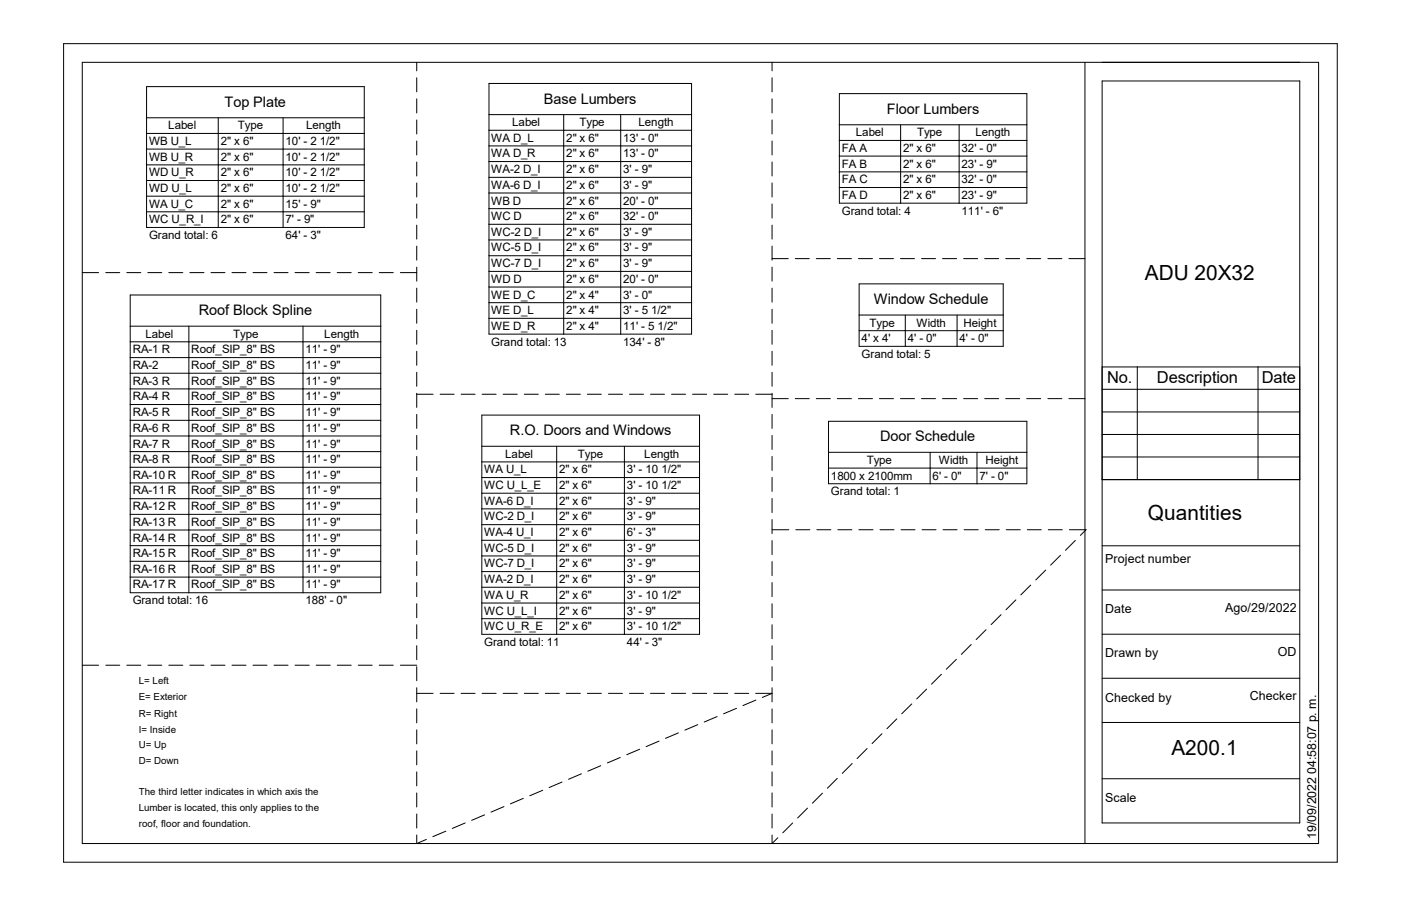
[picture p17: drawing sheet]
<svg xmlns="http://www.w3.org/2000/svg" width="432mm" height="279mm" viewBox="0 0 432 279" stroke-linecap="round" stroke-linejoin="round" font-family="sans-serif">
<defs><g id="words">
<g font-size="6.4">
<text x="352.8" y="86.3">ADU 20X32</text>
<text x="353.8" y="160.4">Quantities</text>
<text x="361" y="232.8">A200.1</text>
</g>
<g font-size="5.1">
<text x="341.2" y="118.2">No.</text>
<text x="356.6" y="118.2">Description</text>
<text x="388.9" y="118.2">Date</text>
</g>
<g font-size="4.5">
<text x="69.2" y="32.9">Top Plate</text>
<text x="167.6" y="32">Base Lumbers</text>
<text x="273.3" y="35.1">Floor Lumbers</text>
<text x="269.3" y="93.7">Window Schedule</text>
<text x="61.3" y="97.2">Roof Block Spline</text>
<text x="157.2" y="134.2">R.O. Doors and Windows</text>
<text x="271.3" y="136.1">Door Schedule</text>
</g>
<g font-size="3.8">
<text x="340.7" y="173.7">Project number</text>
<text x="340.7" y="189.1">Date</text>
<text x="377.6" y="188.6">Ago/29/2022</text>
<text x="340.7" y="202.7">Drawn by</text>
<text x="393.9" y="202.2">OD</text>
<text x="385.2" y="215.8">Checker</text>
<text x="340.7" y="216.4">Checked by</text>
<text x="340.7" y="247.4">Scale</text>
<text x="405.7" y="258.7" transform="rotate(-90 405.7 258.7)">19/09/2022 04:58:07 p. m.</text>
</g>
<g font-size="3.6">
<text x="51.9" y="39.9">Label</text>
<text x="73.3" y="39.9">Type</text>
<text x="94.3" y="39.9">Length</text>
<text x="157.9" y="38.9">Label</text>
<text x="178.6" y="38.9">Type</text>
<text x="196.8" y="38.9">Length</text>
<text x="45.9" y="44.7">WB U_L</text>
<text x="68" y="44.7">2&quot; x 6&quot;</text>
<text x="88" y="44.7">10' - 2 1/2&quot;</text>
<text x="151.4" y="43.7">WA D_L</text>
<text x="174.5" y="43.7">2&quot; x 6&quot;</text>
<text x="192.1" y="43.7">13' - 0&quot;</text>
<text x="259.5" y="46.9">FA A</text>
<text x="263.8" y="42">Label</text>
<text x="278.3" y="46.9">2&quot; x 6&quot;</text>
<text x="282.7" y="42">Type</text>
<text x="296.3" y="46.9">32' - 0&quot;</text>
<text x="300.6" y="42">Length</text>
<text x="45.9" y="49.5">WB U_R</text>
<text x="68" y="49.5">2&quot; x 6&quot;</text>
<text x="88" y="49.5">10' - 2 1/2&quot;</text>
<text x="151.4" y="48.6">WA D_R</text>
<text x="151.4" y="53.4">WA-2 D_I</text>
<text x="174.5" y="48.6">2&quot; x 6&quot;</text>
<text x="174.5" y="53.4">2&quot; x 6&quot;</text>
<text x="192.1" y="48.6">13' - 0&quot;</text>
<text x="192.1" y="53.4">3' - 9&quot;</text>
<text x="259.5" y="51.7">FA B</text>
<text x="278.3" y="51.7">2&quot; x 6&quot;</text>
<text x="296.3" y="51.7">23' - 9&quot;</text>
<text x="45.9" y="54.4">WD U_R</text>
<text x="45.9" y="59.2">WD U_L</text>
<text x="68" y="54.4">2&quot; x 6&quot;</text>
<text x="68" y="59.2">2&quot; x 6&quot;</text>
<text x="88" y="54.4">10' - 2 1/2&quot;</text>
<text x="88" y="59.2">10' - 2 1/2&quot;</text>
<text x="151.4" y="58.3">WA-6 D_I</text>
<text x="174.5" y="58.3">2&quot; x 6&quot;</text>
<text x="192.1" y="58.3">3' - 9&quot;</text>
<text x="259.5" y="56.6">FA C</text>
<text x="278.3" y="56.6">2&quot; x 6&quot;</text>
<text x="296.3" y="56.6">32' - 0&quot;</text>
<text x="45.9" y="64.1">WA U_C</text>
<text x="68" y="64.1">2&quot; x 6&quot;</text>
<text x="88" y="64.1">15' - 9&quot;</text>
<text x="151.4" y="63.1">WB D</text>
<text x="174.5" y="63.1">2&quot; x 6&quot;</text>
<text x="192.1" y="63.1">20' - 0&quot;</text>
<text x="259.5" y="61.4">FA D</text>
<text x="278.3" y="61.4">2&quot; x 6&quot;</text>
<text x="296.3" y="61.4">23' - 9&quot;</text>
<text x="45.9" y="68.9">WC U_R_I</text>
<text x="68" y="68.9">2&quot; x 6&quot;</text>
<text x="88" y="68.9">7' - 9&quot;</text>
<text x="151.4" y="67.9">WC D</text>
<text x="174.5" y="67.9">2&quot; x 6&quot;</text>
<text x="192.1" y="67.9">32' - 0&quot;</text>
<text x="259.5" y="66.2">Grand total: 4</text>
<text x="296.3" y="66.2">111' - 6&quot;</text>
<text x="45.9" y="73.7">Grand total: 6</text>
<text x="88" y="73.7">64' - 3&quot;</text>
<text x="151.4" y="72.7">WC-2 D_I</text>
<text x="151.4" y="77.6">WC-5 D_I</text>
<text x="174.5" y="72.7">2&quot; x 6&quot;</text>
<text x="174.5" y="77.6">2&quot; x 6&quot;</text>
<text x="192.1" y="72.7">3' - 9&quot;</text>
<text x="192.1" y="77.6">3' - 9&quot;</text>
<text x="151.4" y="82.4">WC-7 D_I</text>
<text x="174.5" y="82.4">2&quot; x 6&quot;</text>
<text x="192.1" y="82.4">3' - 9&quot;</text>
<text x="151.4" y="87.2">WD D</text>
<text x="174.5" y="87.2">2&quot; x 6&quot;</text>
<text x="192.1" y="87.2">20' - 0&quot;</text>
<text x="151.4" y="92.1">WE D_C</text>
<text x="174.5" y="92.1">2&quot; x 4&quot;</text>
<text x="192.1" y="92.1">3' - 0&quot;</text>
<text x="151.4" y="96.9">WE D_L</text>
<text x="151.4" y="101.7">WE D_R</text>
<text x="174.5" y="96.9">2&quot; x 4&quot;</text>
<text x="174.5" y="101.7">2&quot; x 4&quot;</text>
<text x="192.1" y="96.9">3' - 5 1/2&quot;</text>
<text x="192.1" y="101.7">11' - 5 1/2&quot;</text>
<text x="268" y="100.7">Type</text>
<text x="282.5" y="100.7">Width</text>
<text x="297" y="100.7">Height</text>
<text x="44.8" y="104.1">Label</text>
<text x="71.9" y="104.1">Type</text>
<text x="99.9" y="104.1">Length</text>
<text x="151.4" y="106.6">Grand total: 13</text>
<text x="192.1" y="106.6">134' - 8&quot;</text>
<text x="265.6" y="105.5">4' x 4'</text>
<text x="279.8" y="105.5">4' - 0&quot;</text>
<text x="295.7" y="105.5">4' - 0&quot;</text>
<text x="40.9" y="109">RA-1 R</text>
<text x="40.9" y="113.8">RA-2</text>
<text x="59" y="109">Roof_SIP_8&quot; BS</text>
<text x="59" y="113.8">Roof_SIP_8&quot; BS</text>
<text x="94.1" y="109">11' - 9&quot;</text>
<text x="94.1" y="113.8">11' - 9&quot;</text>
<text x="265.6" y="110.4">Grand total: 5</text>
<text x="40.9" y="118.7">RA-3 R</text>
<text x="59" y="118.7">Roof_SIP_8&quot; BS</text>
<text x="94.1" y="118.7">11' - 9&quot;</text>
<text x="40.9" y="123.5">RA-4 R</text>
<text x="59" y="123.5">Roof_SIP_8&quot; BS</text>
<text x="94.1" y="123.5">11' - 9&quot;</text>
<text x="40.9" y="128.3">RA-5 R</text>
<text x="59" y="128.3">Roof_SIP_8&quot; BS</text>
<text x="94.1" y="128.3">11' - 9&quot;</text>
<text x="40.9" y="133.1">RA-6 R</text>
<text x="59" y="133.1">Roof_SIP_8&quot; BS</text>
<text x="94.1" y="133.1">11' - 9&quot;</text>
<text x="40.9" y="138">RA-7 R</text>
<text x="40.9" y="142.8">RA-8 R</text>
<text x="59" y="138">Roof_SIP_8&quot; BS</text>
<text x="59" y="142.8">Roof_SIP_8&quot; BS</text>
<text x="94.1" y="138">11' - 9&quot;</text>
<text x="94.1" y="142.8">11' - 9&quot;</text>
<text x="155.7" y="141.2">Label</text>
<text x="178.1" y="141.2">Type</text>
<text x="198.6" y="141.2">Length</text>
<text x="267.1" y="143">Type</text>
<text x="289.4" y="143">Width</text>
<text x="303.7" y="143">Height</text>
<text x="40.9" y="147.7">RA-10 R</text>
<text x="59" y="147.7">Roof_SIP_8&quot; BS</text>
<text x="94.1" y="147.7">11' - 9&quot;</text>
<text x="149.3" y="146">WA U_L</text>
<text x="172.3" y="146">2&quot; x 6&quot;</text>
<text x="193.2" y="146">3' - 10 1/2&quot;</text>
<text x="256.1" y="147.9">1800 x 2100mm</text>
<text x="287.4" y="147.9">6' - 0&quot;</text>
<text x="301.9" y="147.9">7' - 0&quot;</text>
<text x="40.9" y="152.5">RA-11 R</text>
<text x="59" y="152.5">Roof_SIP_8&quot; BS</text>
<text x="94.1" y="152.5">11' - 9&quot;</text>
<text x="149.3" y="150.8">WC U_L_E</text>
<text x="149.3" y="155.7">WA-6 D_I</text>
<text x="172.3" y="150.8">2&quot; x 6&quot;</text>
<text x="172.3" y="155.7">2&quot; x 6&quot;</text>
<text x="193.2" y="150.8">3' - 10 1/2&quot;</text>
<text x="193.2" y="155.7">3' - 9&quot;</text>
<text x="256.1" y="152.7">Grand total: 1</text>
<text x="40.9" y="157.3">RA-12 R</text>
<text x="59" y="157.3">Roof_SIP_8&quot; BS</text>
<text x="94.1" y="157.3">11' - 9&quot;</text>
<text x="149.3" y="160.5">WC-2 D_I</text>
<text x="172.3" y="160.5">2&quot; x 6&quot;</text>
<text x="193.2" y="160.5">3' - 9&quot;</text>
<text x="40.9" y="162.2">RA-13 R</text>
<text x="40.9" y="167">RA-14 R</text>
<text x="59" y="162.2">Roof_SIP_8&quot; BS</text>
<text x="59" y="167">Roof_SIP_8&quot; BS</text>
<text x="94.1" y="162.2">11' - 9&quot;</text>
<text x="94.1" y="167">11' - 9&quot;</text>
<text x="149.3" y="165.4">WA-4 U_I</text>
<text x="172.3" y="165.4">2&quot; x 6&quot;</text>
<text x="193.2" y="165.4">6' - 3&quot;</text>
<text x="40.9" y="171.8">RA-15 R</text>
<text x="59" y="171.8">Roof_SIP_8&quot; BS</text>
<text x="94.1" y="171.8">11' - 9&quot;</text>
<text x="149.3" y="170.2">WC-5 D_I</text>
<text x="172.3" y="170.2">2&quot; x 6&quot;</text>
<text x="193.2" y="170.2">3' - 9&quot;</text>
<text x="40.9" y="176.7">RA-16 R</text>
<text x="59" y="176.7">Roof_SIP_8&quot; BS</text>
<text x="94.1" y="176.7">11' - 9&quot;</text>
<text x="149.3" y="175">WC-7 D_I</text>
<text x="149.3" y="179.8">WA-2 D_I</text>
<text x="172.3" y="175">2&quot; x 6&quot;</text>
<text x="172.3" y="179.8">2&quot; x 6&quot;</text>
<text x="193.2" y="175">3' - 9&quot;</text>
<text x="193.2" y="179.8">3' - 9&quot;</text>
<text x="40.9" y="181.5">RA-17 R</text>
<text x="59" y="181.5">Roof_SIP_8&quot; BS</text>
<text x="94.1" y="181.5">11' - 9&quot;</text>
<text x="149.3" y="184.7">WA U_R</text>
<text x="172.3" y="184.7">2&quot; x 6&quot;</text>
<text x="193.2" y="184.7">3' - 10 1/2&quot;</text>
<text x="40.9" y="186.4">Grand total: 16</text>
<text x="94.1" y="186.4">188' - 0&quot;</text>
<text x="149.3" y="189.5">WC U_L_I</text>
<text x="172.3" y="189.5">2&quot; x 6&quot;</text>
<text x="193.2" y="189.5">3' - 9&quot;</text>
<text x="149.3" y="194.4">WC U_R_E</text>
<text x="172.3" y="194.4">2&quot; x 6&quot;</text>
<text x="193.2" y="194.4">3' - 10 1/2&quot;</text>
<text x="149.3" y="199.2">Grand total: 11</text>
<text x="193.2" y="199.2">44' - 3&quot;</text>
</g>
<g font-size="3">
<text x="42.8" y="211">L= Left</text>
<text x="42.8" y="216">E= Exterior</text>
<text x="42.8" y="221">R= Right</text>
<text x="42.8" y="226">I= Inside</text>
<text x="42.8" y="230.6">U= Up</text>
<text x="42.8" y="235.6">D= Down</text>
<text x="42.8" y="245.2">The third letter indicates in which axis the</text>
<text x="42.8" y="250.2">Lumber is located, this only applies to the</text>
<text x="42.8" y="255.2">roof, floor and foundation.</text>
</g>
</g></defs>
<g fill="none" stroke="#000" stroke-width=".31">
<path d="M19.6 13.5h392.6v252.4h-392.6zM25.4 19.2h381v240.9h-381zM128.4 19.2v2.6M238 19.2v2.6M334.4 19.2v240.9M128.4 24v4.3M128.4 30.5v4.3M128.4 37v4.3M238 24v4.3M238 30.5v4.3M238 37v4.3M339.7 25h60.9v228.8h-60.9z"/>
<path d="M128.4 43.5v4.3M128.4 50v4.3M128.4 56.4v4.3M238 43.5v4.3M238 50v4.3M238 56.4v4.3M128.4 62.9v4.4M128.4 69.4v4.3M128.4 75.9v4.3M238 62.9v4.4M238 69.4v4.3M238 75.9v4.3"/>
<path d="M238 79.8h5M245.1 79.8h4.3M251.6 79.8h4.3M258.1 79.8h4.3M264.6 79.8h4.3M271.1 79.8h4.3M277.5 79.8h4.4M284 79.8h4.3M290.5 79.8h4.4M297 79.8h4.3M303.5 79.8h4.3M310 79.8h4.3"/>
<path d="M316.4 79.8h4.4M323 79.8h4.3M329.4 79.8h5M25.4 84.1h5M32.6 84.1h4.3M39.1 84.1h4.3M45.6 84.1h4.3M52 84.1h4.3M58.5 84.1h4.4M65 84.1h4.3M71.5 84.1h4.3M78 84.1h4.3"/>
<path d="M84.5 84.1h4.3M90.9 84.1h4.4M97.5 84.1h4.3M103.9 84.1h4.3M110.4 84.1h4.3M116.9 84.1h4.3M123.4 84.1h5M128.4 82.4v4.3M128.4 88.9v4.3M128.4 95.4v4.3M238 82.4v4.3M238 88.9v4.3"/>
<path d="M238 95.4v4.3M128.4 101.9v4.3M128.4 108.3v4.3M128.4 114.8v4.3M238 101.9v4.3M238 108.3v4.3M238 114.8v4.3M128.4 121.3v4.3M128.4 127.8v4.3M128.4 134.3v4.3M128.4 121.6h5.1M135.6 121.6h4.4"/>
<path d="M142.1 121.6h4.3M148.6 121.6h4.3M155.1 121.6h4.3M161.6 121.6h4.3M168.1 121.6h4.3M174.5 121.6h4.4M181 121.6h4.3M187.5 121.6h4.4M194 121.6h4.3M200.5 121.6h4.3M207 121.6h4.3M213.4 121.6h4.4"/>
<path d="M220 121.6h4.3M226.4 121.6h4.4M232.9 121.6h5.1M238 121.3v4.3M238 127.8v4.3M238 134.3v4.3M238 122.9h5M245.1 122.9h4.3M251.6 122.9h4.3M258.1 122.9h4.3M264.6 122.9h4.3M271.1 122.9h4.3"/>
<path d="M277.5 122.9h4.4M284 122.9h4.3M290.5 122.9h4.4M297 122.9h4.3M303.5 122.9h4.3M310 122.9h4.3M316.4 122.9h4.4M323 122.9h4.3M329.4 122.9h5M128.4 140.8v4.3M128.4 147.2v4.4M128.4 153.7v4.4"/>
<path d="M238 140.8v4.3M238 147.2v4.4M238 153.7v4.4M339.7 147.9h60.9M128.4 160.2v4.3M128.4 166.7v4.3M128.4 173.2v4.3M128.4 179.7v4.3M238 160.2v4.3M238 166.7v4.3M238 173.2v4.3M238 179.7v4.3"/>
<path d="M238 163.4h5.1M245.3 163.4h4.3M251.8 163.4h4.3M258.2 163.4h4.4M264.7 163.4h4.4M271.2 163.4h4.3M277.7 163.4h4.3M284.2 163.4h4.3M290.7 163.4h4.3M297.1 163.4h4.4M303.7 163.4h4.3M310.1 163.4h4.4"/>
<path d="M316.6 163.4h4.3M322.3 175.8l-3.1 3.1M323.1 163.4h4.3M326.9 171.2l-3.1 3.1M329.6 163.4h5.1l-1.7 1.7M331.4 166.7l-3 3M339.7 168.3h60.9M128.4 186.2v4.3M128.4 192.7v4.3M128.4 199.1v4.4M238 186.2v4.3M238 192.7v4.3"/>
<path d="M238 199.1v4.4M299.3 198.8l-3 3M303.9 194.2l-3 3M308.5 189.6l-3 3M313.1 185l-3.1 3M317.7 180.4l-3.1 3.1M339.7 181.9h60.9M339.7 195.6h60.9M25.4 205.1h5M32.6 205.1h4.3M39.1 205.1h4.3M45.6 205.1h4.3"/>
<path d="M52 205.1h4.3M58.5 205.1h4.4M65 205.1h4.3M71.5 205.1h4.3M78 205.1h4.3M84.5 205.1h4.3M90.9 205.1h4.4M97.5 205.1h4.3M103.9 205.1h4.3M110.4 205.1h4.3M116.9 205.1h4.3M123.4 205.1h5"/>
<path d="M128.4 205.6v4.3M128.4 212.1v4.4M128.4 218.6v4.3M128.4 213.8h5.1M135.6 213.8h4.4M142.1 213.8h4.3M148.6 213.8h4.3M155.1 213.8h4.3M161.6 213.8h4.3M168.1 213.8h4.3M174.5 213.8h4.4M181 213.8h4.3"/>
<path d="M187.5 213.8h4.4M194 213.8h4.3M200.5 213.8h4.3M207 213.8h4.3M213.4 213.8h4.4M220 213.8h4.3M226.4 213.8h4.4M227 218.4l-4 1.7M232.9 213.8h5.1l-3.1 1.3M233 215.9l-4 1.7M238 205.6v4.3M238 212.1v4.4"/>
<path d="M238 218.6v4.3M281 217.1l-3.1 3M285.6 212.5l-3.1 3.1M290.2 207.9l-3.1 3.1M294.8 203.3l-3.1 3.1M339.7 209.2h60.9M128.4 225.1v4.3M128.4 231.6v4.3M128.4 238v4.4M179.2 238.6l-4 1.7M185.2 236.1l-4 1.7M191.2 233.6l-4 1.7"/>
<path d="M197.1 231.1l-3.9 1.6M203.1 228.6l-4 1.7M209.1 226l-4 1.7M215.1 223.5l-4 1.7M221 221l-4 1.7M238 225.1v4.3M238 231.6v4.3M238 238v4.4M262.6 235.5l-3 3M267.3 230.8l-3.1 3.1M271.8 226.3l-3 3M276.4 221.7l-3.1 3"/>
<path d="M339.7 222.8h60.9M128.4 244.5v4.4M128.4 251v4.4M128.4 257.5v2.6l3-1.2M137.4 256.3l-4 1.7M143.4 253.8l-4 1.7M149.4 251.3l-4 1.7M155.3 248.8l-4 1.6M161.3 246.2l-4 1.7M167.3 243.7l-4 1.7M173.2 241.2l-4 1.7M238 244.5v4.4"/>
<path d="M238 251v4.4M238 257.5v2.6l1.7-1.7M244.3 253.8l-3 3M248.9 249.2l-3.1 3.1M253.5 244.6l-3.1 3.1M258.1 240l-3.1 3.1M339.7 240.2h60.9"/>
</g>
<g fill="#fff">
<path d="M340.7 243.9h9.6v4.3h-9.6z"/>
<path d="M340.7 212.9h20.4v4.4h-20.4z"/>
<path d="M340.7 199.3h16.3v4.3h-16.3z"/>
<path d="M340.7 185.7h8.1v4.3h-8.1z"/>
<path d="M340.7 170.3h26.4v4.3h-26.4z"/>
</g>
<g fill="none" stroke="#000" stroke-width=".31">
<path d="M45.2 26.7h67.1v43.4h-67.1zM45.2 36.3h67.1M67.3 36.3v33.8M87.2 36.3v33.8M150.7 25.7h62.4v77.3h-62.4zM150.7 35.3h62.4M173.7 35.3v67.7M191.3 35.3v67.7M258.7 28.9h57.8v33.8h-57.8zM258.7 38.5h57.8M277.6 38.5v24.2M295.6 38.5v24.2"/>
<path d="M45.2 55.7h67.1M45.2 50.8h67.1M45.2 46h67.1M45.2 41.1h67.1M150.7 59.5h62.4M150.7 54.7h62.4M150.7 49.8h62.4M150.7 45h62.4M150.7 40.2h62.4M258.7 57.8h57.8M258.7 53h57.8M258.7 48.1h57.8"/>
<path d="M258.7 43.3h57.8M45.2 65.3h67.1M45.2 60.5h67.1M150.7 78.9h62.4M150.7 74h62.4M150.7 69.2h62.4M150.7 64.3h62.4M40.1 91h77.2v91.8h-77.2zM150.7 98.2h62.4M150.7 93.3h62.4M150.7 88.5h62.4M150.7 83.7h62.4"/>
<path d="M264.8 87.5h44.4v19.3h-44.4zM264.8 97.2h44.4M279 97.2v9.6M295 97.2v9.6M40.1 119.9h77.2M40.1 115.1h77.2M40.1 110.3h77.2M40.1 105.4h77.2M40.1 100.6h77.2M58.2 100.6v82.2M93.4 100.6v82.2M264.8 102h44.4"/>
<path d="M339.7 113.2h60.9v34.7h-60.9zM350.5 113.2v34.7M387.7 113.2v34.7M40.1 139.3h77.2M40.1 134.5h77.2M40.1 129.6h77.2M40.1 124.8h77.2M148.5 128h67.1v67.6h-67.1zM148.5 137.6h67.1M171.6 137.6v58M192.4 137.6v58M255.4 129.9h61.1v19.3h-61.1z"/>
<path d="M255.4 139.5h61.1M286.7 139.5v9.7M301.1 139.5v9.7M339.7 134h60.9M339.7 127h60.9M339.7 120.1h60.9M40.1 158.6h77.2M40.1 153.8h77.2M40.1 148.9h77.2M40.1 144.1h77.2M148.5 156.9h67.1M148.5 152.1h67.1"/>
<path d="M148.5 147.3h67.1M148.5 142.5h67.1M255.4 144.4h61.1M339.7 140.9h60.9M40.1 178h77.2M40.1 173.1h77.2M40.1 168.3h77.2M40.1 163.4h77.2M148.5 176.3h67.1M148.5 171.4h67.1M148.5 166.6h67.1M148.5 161.8h67.1"/>
<path d="M148.5 190.8h67.1M148.5 186h67.1M148.5 181.1h67.1"/>
</g>
<use href="#words"/>
</svg>
